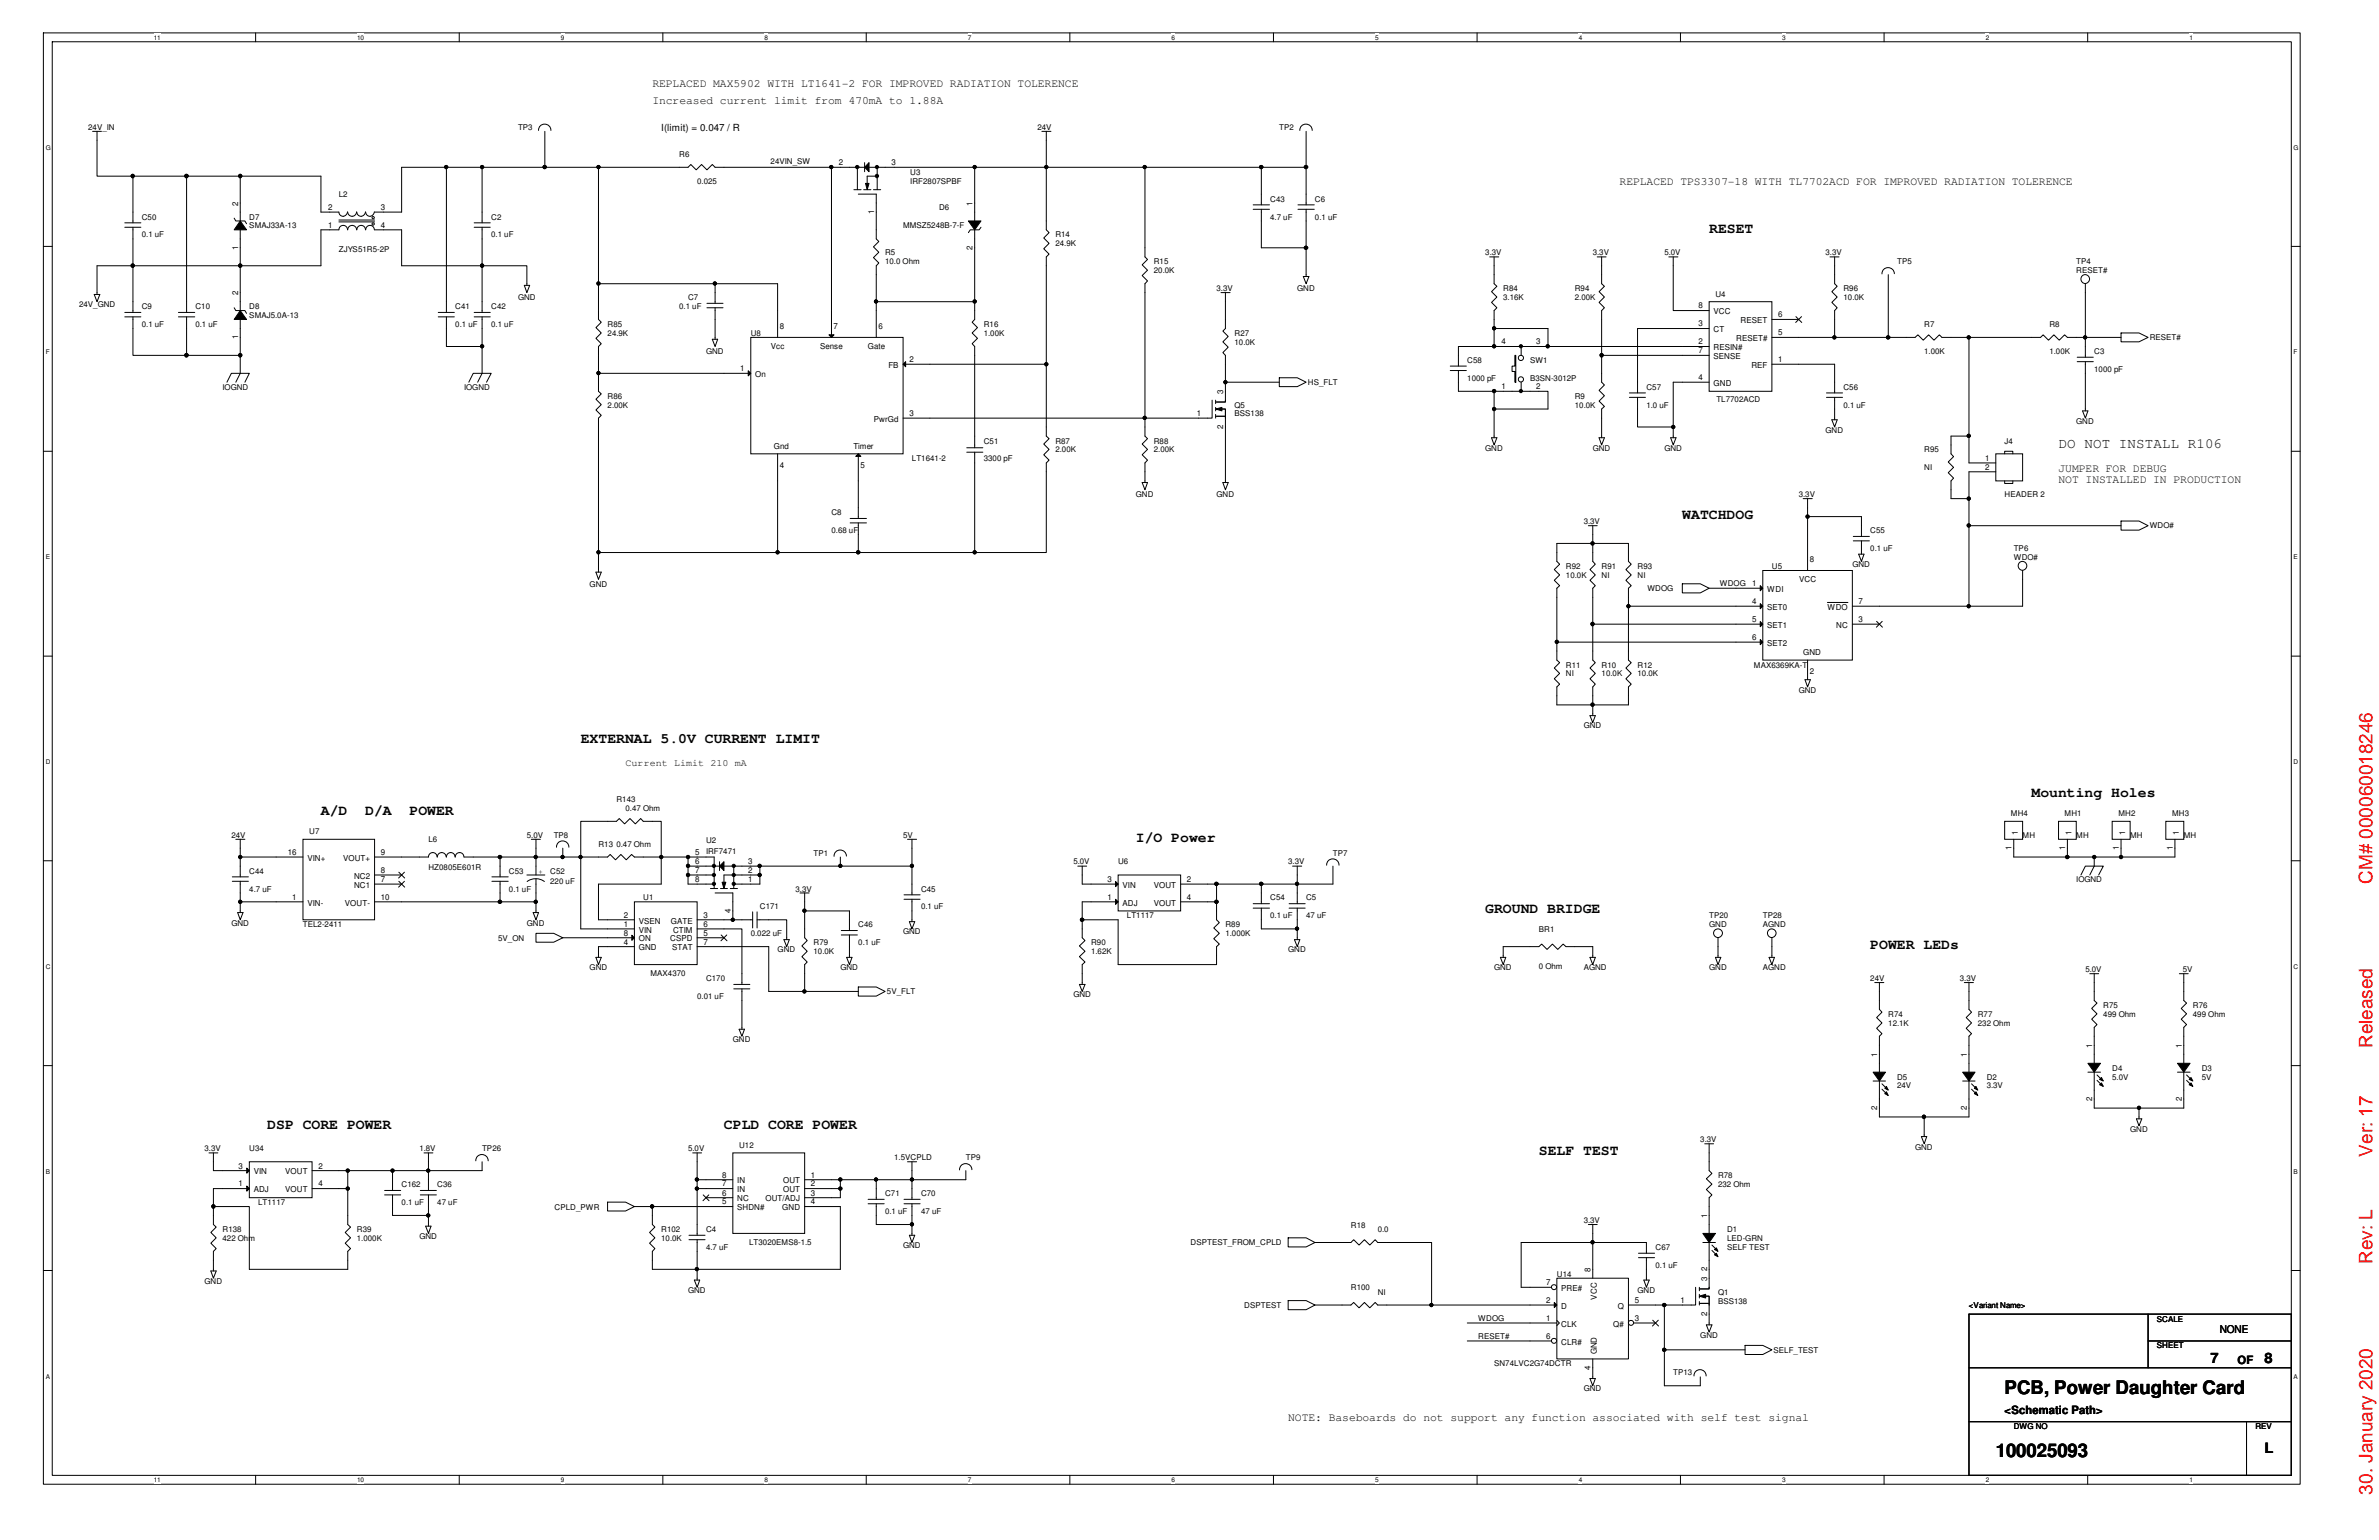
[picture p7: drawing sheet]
<svg xmlns="http://www.w3.org/2000/svg" width="432mm" height="279mm" viewBox="0 0 432 279" stroke-linecap="round" stroke-linejoin="round" font-family="sans-serif">
<defs><g id="words">
<g font-size="3.4" fill="#f00">
<text x="430.6" y="160.3" transform="rotate(-90 430.6 160.3)">CM# 000060018246</text>
<text x="430.6" y="190.2" transform="rotate(-90 430.6 190.2)">Released</text>
<text x="430.6" y="209.8" transform="rotate(-90 430.6 209.8)">Ver: 17</text>
<text x="430.6" y="229.3" transform="rotate(-90 430.6 229.3)">Rev: L</text>
<text x="430.6" y="271.1" transform="rotate(-90 430.6 271.1)">30. January 2020</text>
</g>
<g font-size="3.4">
<text x="363.9" y="253">PCB, Power Daughter Card</text>
<text x="362.2" y="264.3">100025093</text>
</g>
<g font-size="2.6">
<text x="310.2" y="42.2">RESET</text>
<text x="373.6" y="81.2">DO NOT INSTALL R106</text>
<text x="305.4" y="94.2">WATCHDOG</text>
<text x="105.4" y="134.9">EXTERNAL 5.0V CURRENT LIMIT</text>
<text x="58.3" y="147.9">A/D</text>
<text x="66.3" y="147.9">D/A</text>
<text x="74.3" y="147.9">POWER</text>
<text x="368.7" y="144.6">Mounting Holes</text>
<text x="206.2" y="152.7">I/O Power</text>
<text x="269.6" y="165.7">GROUND BRIDGE</text>
<text x="339.5" y="172.3">POWER LEDs</text>
<text x="48.5" y="204.8">DSP CORE POWER</text>
<text x="131.4" y="204.8">CPLD CORE POWER</text>
<text x="279.3" y="209.6">SELF TEST</text>
<text x="401.2" y="247.3">7</text>
<text x="411" y="247.3">8</text>
<text x="411" y="263.6">L</text>
</g>
<g font-size="2.1">
<text x="118.4" y="15.7">REPLACED MAX5902 WITH LT1641-2 FOR IMPROVED RADIATION TOLERENCE</text>
<text x="118.4" y="18.9">Increased current limit from 470mA to 1.88A</text>
<text x="294" y="33.6">REPLACED TPS3307-18 WITH TL7702ACD FOR IMPROVED RADIATION TOLERENCE</text>
<text x="373.6" y="85.6">JUMPER FOR DEBUG</text>
<text x="373.6" y="87.7">NOT INSTALLED IN PRODUCTION</text>
<text x="406.1" y="247.5">OF</text>
<text x="233.8" y="257.9">NOTE: Baseboards do not support any function associated with self test signal</text>
<text x="363.9" y="256.6">&lt;Schematic Path&gt;</text>
</g>
<text font-size="1.9" x="402.9" y="241.8">NONE</text>
<g font-size="1.8">
<text x="120" y="23.8">I(limit) = 0.047 / R</text>
<text x="113.5" y="139">Current Limit 210 mA</text>
</g>
<g font-size="1.5">
<text x="152.2" y="30">2</text>
<text x="161.8" y="30">3</text>
<text x="43.2" y="37.3" transform="rotate(-90 43.2 37.3)">2</text>
<text x="59.6" y="41.3">1</text>
<text x="59.6" y="38.1">2</text>
<text x="69.1" y="41.3">4</text>
<text x="69.1" y="38.1">3</text>
<text x="158.7" y="38.8" transform="rotate(-90 158.7 38.8)">1</text>
<text x="176.5" y="37.3" transform="rotate(-90 176.5 37.3)">1</text>
<text x="43.2" y="45.3" transform="rotate(-90 43.2 45.3)">1</text>
<text x="176.5" y="45.3" transform="rotate(-90 176.5 45.3)">2</text>
<text x="43.2" y="53.6" transform="rotate(-90 43.2 53.6)">2</text>
<text x="141.5" y="59.7">8</text>
<text x="151.3" y="59.7">7</text>
<text x="159.4" y="59.7">6</text>
<text x="308.3" y="59.2">3</text>
<text x="308.3" y="56">8</text>
<text x="311" y="57">VCC</text>
<text x="315.9" y="58.6">RESET</text>
<text x="322.7" y="57.6">6</text>
<text x="43.2" y="61.6" transform="rotate(-90 43.2 61.6)">1</text>
<text x="139.9" y="63.4">Vcc</text>
<text x="148.9" y="63.4">Sense</text>
<text x="157.5" y="63.4">Gate</text>
<text x="165.1" y="65.7">2</text>
<text x="272.5" y="62.5">4</text>
<text x="278.8" y="62.5">3</text>
<text x="308.3" y="62.5">2</text>
<text x="308.3" y="64.1">7</text>
<text x="311" y="63.5">RESIN#</text>
<text x="311" y="60.3">CT</text>
<text x="311" y="65.2">SENSE</text>
<text x="315.1" y="61.9">RESET#</text>
<text x="322.7" y="65.7">1</text>
<text x="322.7" y="60.8">5</text>
<text x="134.3" y="67.4">1</text>
<text x="137.1" y="68.4">On</text>
<text x="161.2" y="66.8">FB</text>
<text x="222" y="71.5" transform="rotate(-90 222 71.5)">3</text>
<text x="272.5" y="70.6">1</text>
<text x="278.8" y="70.6">2</text>
<text x="308.3" y="69">4</text>
<text x="311" y="70">GND</text>
<text x="317.9" y="66.8">REF</text>
<text x="158.6" y="76.5">PwrGd</text>
<text x="165.1" y="75.5">3</text>
<text x="217.3" y="75.5">1</text>
<text x="222" y="77.8" transform="rotate(-90 222 77.8)">2</text>
<text x="140.5" y="81.5">Gnd</text>
<text x="154.9" y="81.5">Timer</text>
<text x="360.3" y="83.6">1</text>
<text x="141.5" y="84.8">4</text>
<text x="156.2" y="84.8">5</text>
<text x="360.3" y="85.2">2</text>
<text x="318" y="106.3">1</text>
<text x="320.8" y="107.4">WDI</text>
<text x="326.6" y="105.7">VCC</text>
<text x="328.5" y="102">8</text>
<text x="318" y="109.6">4</text>
<text x="318" y="112.9">5</text>
<text x="320.8" y="110.7">SET0</text>
<text x="320.8" y="113.9">SET1</text>
<text x="331.7" y="110.7">WDO</text>
<text x="333.3" y="113.9">NC</text>
<text x="337.4" y="109.6">7</text>
<text x="337.4" y="112.9">3</text>
<text x="318" y="116.1">6</text>
<text x="320.8" y="117.2">SET2</text>
<text x="327.3" y="118.9">GND</text>
<text x="328.5" y="122.3">2</text>
<text x="52.2" y="155.1">16</text>
<text x="69.1" y="155.1">9</text>
<text x="126.2" y="155.1">5</text>
<text x="365.1" y="154.2" transform="rotate(-90 365.1 154.2)">1</text>
<text x="366.2" y="151.5" transform="rotate(-90 366.2 151.5)">1</text>
<text x="374.9" y="154.2" transform="rotate(-90 374.9 154.2)">1</text>
<text x="376" y="151.5" transform="rotate(-90 376 151.5)">1</text>
<text x="384.6" y="154.2" transform="rotate(-90 384.6 154.2)">1</text>
<text x="385.7" y="151.5" transform="rotate(-90 385.7 151.5)">1</text>
<text x="394.4" y="154.2" transform="rotate(-90 394.4 154.2)">1</text>
<text x="395.5" y="151.5" transform="rotate(-90 395.5 151.5)">1</text>
<text x="55.8" y="156.2">VIN+</text>
<text x="62.3" y="156.2">VOUT+</text>
<text x="64.3" y="161.1">NC1</text>
<text x="64.3" y="159.4">NC2</text>
<text x="69.1" y="160">7</text>
<text x="69.1" y="158.4">8</text>
<text x="126.2" y="158.4">7</text>
<text x="126.2" y="156.8">6</text>
<text x="126.2" y="160">8</text>
<text x="135.8" y="158.4">2</text>
<text x="135.8" y="156.8">3</text>
<text x="135.8" y="160">1</text>
<text x="201" y="160">3</text>
<text x="203.8" y="161.1">VIN</text>
<text x="209.4" y="161.1">VOUT</text>
<text x="215.4" y="160">2</text>
<text x="53" y="163.2">1</text>
<text x="55.8" y="164.3">VIN-</text>
<text x="62.6" y="164.3">VOUT-</text>
<text x="69.1" y="163.2">10</text>
<text x="113.2" y="166.5">2</text>
<text x="116" y="167.6">VSEN</text>
<text x="121.8" y="167.6">GATE</text>
<text x="127.7" y="166.5">3</text>
<text x="132.6" y="165.6" transform="rotate(-90 132.6 165.6)">4</text>
<text x="201" y="163.2">1</text>
<text x="203.8" y="164.3">ADJ</text>
<text x="209.4" y="164.3">VOUT</text>
<text x="215.4" y="163.2">4</text>
<text x="113.2" y="168.1">1</text>
<text x="113.2" y="171.4">4</text>
<text x="113.2" y="169.8">8</text>
<text x="116" y="169.2">VIN</text>
<text x="116" y="172.4">GND</text>
<text x="116" y="170.8">ON</text>
<text x="121.7" y="170.8">CSPD</text>
<text x="122" y="172.4">STAT</text>
<text x="122.2" y="169.2">CTIM</text>
<text x="127.7" y="169.8">5</text>
<text x="127.7" y="171.4">7</text>
<text x="127.7" y="168.1">6</text>
<text x="340.7" y="191.8" transform="rotate(-90 340.7 191.8)">1</text>
<text x="357" y="191.8" transform="rotate(-90 357 191.8)">1</text>
<text x="379.7" y="190.1" transform="rotate(-90 379.7 190.1)">1</text>
<text x="396" y="190.1" transform="rotate(-90 396 190.1)">1</text>
<text x="340.7" y="201.3" transform="rotate(-90 340.7 201.3)">2</text>
<text x="357" y="201.3" transform="rotate(-90 357 201.3)">2</text>
<text x="379.7" y="199.7" transform="rotate(-90 379.7 199.7)">2</text>
<text x="396" y="199.7" transform="rotate(-90 396 199.7)">2</text>
<text x="43.3" y="215.3">1</text>
<text x="43.3" y="212">3</text>
<text x="46.1" y="213.1">VIN</text>
<text x="51.8" y="213.1">VOUT</text>
<text x="57.8" y="212">2</text>
<text x="57.8" y="215.3">4</text>
<text x="131.1" y="213.7">8</text>
<text x="131.1" y="215.3">7</text>
<text x="133.8" y="214.7">IN</text>
<text x="142.2" y="214.7">OUT</text>
<text x="147.2" y="213.7">1</text>
<text x="147.2" y="215.3">2</text>
<text x="46.1" y="216.3">ADJ</text>
<text x="51.8" y="216.3">VOUT</text>
<text x="131.1" y="216.9">6</text>
<text x="131.1" y="218.5">5</text>
<text x="133.8" y="216.3">IN</text>
<text x="133.8" y="218">NC</text>
<text x="133.8" y="219.6">SHDN#</text>
<text x="138.9" y="218">OUT/ADJ</text>
<text x="142" y="219.6">GND</text>
<text x="142.2" y="216.3">OUT</text>
<text x="147.2" y="216.9">3</text>
<text x="147.2" y="218.5">4</text>
<text x="309.8" y="221" transform="rotate(-90 309.8 221)">1</text>
<text x="280.6" y="233.2">7</text>
<text x="288.7" y="230.8" transform="rotate(-90 288.7 230.8)">8</text>
<text x="309.8" y="232.4" transform="rotate(-90 309.8 232.4)">3</text>
<text x="309.8" y="230.6" transform="rotate(-90 309.8 230.6)">2</text>
<text x="280.6" y="236.4">2</text>
<text x="280.6" y="239.6">1</text>
<text x="283.4" y="237.4">D</text>
<text x="283.4" y="234.2">PRE#</text>
<text x="289.8" y="235.8" transform="rotate(-90 289.8 235.8)">VCC</text>
<text x="293.6" y="237.4">Q</text>
<text x="296.7" y="236.4">5</text>
<text x="296.7" y="239.6">3</text>
<text x="305" y="236.4">1</text>
<text x="309.8" y="238.7" transform="rotate(-90 309.8 238.7)">2</text>
<text x="280.6" y="242.9">6</text>
<text x="283.4" y="240.7">CLK</text>
<text x="283.4" y="244">CLR#</text>
<text x="289.8" y="245.7" transform="rotate(-90 289.8 245.7)">GND</text>
<text x="292.8" y="240.7">Q#</text>
<text x="288.7" y="248.5" transform="rotate(-90 288.7 248.5)">4</text>
</g>
<g font-size="1.4">
<text x="16" y="23.6">24V_IN</text>
<text x="94" y="23.6">TP3</text>
<text x="188.3" y="23.6">24V</text>
<text x="232.2" y="23.6">TP2</text>
<text x="123.3" y="28.4">R6</text>
<text x="139.9" y="29.8">24VIN_SW</text>
<text x="61.5" y="35.8">L2</text>
<text x="126.5" y="33.3">0.025</text>
<text x="165.2" y="31.7">U3</text>
<text x="165.2" y="33.3">IRF2807SPBF</text>
<text x="25.7" y="39.8">C50</text>
<text x="45.3" y="39.8">D7</text>
<text x="45.3" y="41.4">SMAJ33A-13</text>
<text x="89.2" y="39.8">C2</text>
<text x="163.9" y="41.4">MMSZ5248B-7-F</text>
<text x="170.4" y="38.2">D6</text>
<text x="230.5" y="36.6">C43</text>
<text x="230.5" y="39.8">4.7 uF</text>
<text x="238.7" y="36.6">C6</text>
<text x="238.7" y="39.8">0.1 uF</text>
<text x="25.7" y="43.1">0.1 uF</text>
<text x="61.5" y="45.7">ZJYS51R5-2P</text>
<text x="89.2" y="43.1">0.1 uF</text>
<text x="160.7" y="46.3">R5</text>
<text x="160.7" y="48">10.0 Ohm</text>
<text x="191.6" y="43.1">R14</text>
<text x="191.6" y="44.7">24.9K</text>
<text x="209.4" y="48">R15</text>
<text x="269.6" y="46.3">3.3V</text>
<text x="289.1" y="46.3">3.3V</text>
<text x="302.1" y="46.3">5.0V</text>
<text x="331.3" y="46.3">3.3V</text>
<text x="344.3" y="48">TP5</text>
<text x="376.9" y="48">TP4</text>
<text x="209.4" y="49.6">20.0K</text>
<text x="220.8" y="52.8">3.3V</text>
<text x="235.5" y="52.8">GND</text>
<text x="272.8" y="52.8">R84</text>
<text x="285.8" y="52.8">R94</text>
<text x="311.4" y="53.8">U4</text>
<text x="334.6" y="52.8">R96</text>
<text x="376.9" y="49.6">RESET#</text>
<text x="14.4" y="55.8">24V_GND</text>
<text x="25.7" y="56.1">C9</text>
<text x="25.7" y="59.3">0.1 uF</text>
<text x="35.5" y="56.1">C10</text>
<text x="35.5" y="59.3">0.1 uF</text>
<text x="45.3" y="56.1">D8</text>
<text x="45.3" y="57.7">SMAJ5.0A-13</text>
<text x="82.6" y="56.1">C41</text>
<text x="82.6" y="59.3">0.1 uF</text>
<text x="89.2" y="56.1">C42</text>
<text x="89.2" y="59.3">0.1 uF</text>
<text x="94" y="54.4">GND</text>
<text x="110.3" y="59.3">R85</text>
<text x="123.3" y="56.1">0.1 uF</text>
<text x="124.9" y="54.4">C7</text>
<text x="178.6" y="59.3">R16</text>
<text x="272.8" y="54.4">3.16K</text>
<text x="285.8" y="54.4">2.00K</text>
<text x="334.6" y="54.4">10.0K</text>
<text x="349.2" y="59.3">R7</text>
<text x="372" y="59.3">R8</text>
<text x="110.3" y="61">24.9K</text>
<text x="128.1" y="64.2">GND</text>
<text x="136.3" y="61">U8</text>
<text x="178.6" y="61">1.00K</text>
<text x="224.1" y="61">R27</text>
<text x="224.1" y="62.6">10.0K</text>
<text x="266.3" y="65.8">C58</text>
<text x="277.7" y="65.8">SW1</text>
<text x="349.2" y="64.2">1.00K</text>
<text x="372" y="64.2">1.00K</text>
<text x="380.1" y="64.2">C3</text>
<text x="390.2" y="61.8">RESET#</text>
<text x="40.4" y="70.7">IOGND</text>
<text x="84.2" y="70.7">IOGND</text>
<text x="237.4" y="69.9">HS_FLT</text>
<text x="266.3" y="69.1">1000 pF</text>
<text x="277.7" y="69.1">B3SN-3012P</text>
<text x="298.8" y="70.7">C57</text>
<text x="334.6" y="70.7">C56</text>
<text x="380.1" y="67.4">1000 pF</text>
<text x="110.3" y="72.3">R86</text>
<text x="110.3" y="74">2.00K</text>
<text x="224.1" y="74">Q5</text>
<text x="224.1" y="75.6">BSS138</text>
<text x="285.8" y="72.3">R9</text>
<text x="285.8" y="74">10.0K</text>
<text x="298.8" y="74">1.0 uF</text>
<text x="311.5" y="73">TL7702ACD</text>
<text x="334.6" y="74">0.1 uF</text>
<text x="376.9" y="76.9">GND</text>
<text x="165.5" y="83.7">LT1641-2</text>
<text x="178.6" y="80.5">C51</text>
<text x="178.6" y="83.7">3300 pF</text>
<text x="191.6" y="80.5">R87</text>
<text x="191.6" y="82.1">2.00K</text>
<text x="209.4" y="80.5">R88</text>
<text x="209.4" y="82.1">2.00K</text>
<text x="269.6" y="81.7">GND</text>
<text x="289.1" y="81.7">GND</text>
<text x="302.1" y="81.7">GND</text>
<text x="331.3" y="78.5">GND</text>
<text x="349.2" y="82.1">R95</text>
<text x="363.9" y="80.5">J4</text>
<text x="349.2" y="85.3">NI</text>
<text x="150.9" y="93.5">C8</text>
<text x="206.2" y="90.2">GND</text>
<text x="220.8" y="90.2">GND</text>
<text x="287.4" y="95.1">3.3V</text>
<text x="326.5" y="90.2">3.3V</text>
<text x="363.9" y="90.2">HEADER 2</text>
<text x="390.2" y="95.9">WDO#</text>
<text x="150.9" y="96.7">0.68 uF</text>
<text x="339.5" y="96.7">C55</text>
<text x="339.5" y="99.9">0.1 uF</text>
<text x="365.5" y="99.9">TP6</text>
<text x="365.5" y="101.6">WDO#</text>
<text x="107" y="106.5">GND</text>
<text x="284.2" y="103.2">R92</text>
<text x="284.2" y="104.9">10.0K</text>
<text x="290.7" y="103.2">R91</text>
<text x="290.7" y="104.9">NI</text>
<text x="297.2" y="103.2">R93</text>
<text x="297.2" y="104.9">NI</text>
<text x="299" y="107.3">WDOG</text>
<text x="312.2" y="106.4">WDOG</text>
<text x="321.6" y="103.2">U5</text>
<text x="336.2" y="102.9">GND</text>
<text x="284.2" y="121.1">R11</text>
<text x="284.2" y="122.7">NI</text>
<text x="290.7" y="121.1">R10</text>
<text x="290.7" y="122.7">10.0K</text>
<text x="297.2" y="121.1">R12</text>
<text x="297.2" y="122.7">10.0K</text>
<text x="318.3" y="121.1">MAX6369KA-T</text>
<text x="326.5" y="125.6">GND</text>
<text x="287.4" y="132.2">GND</text>
<text x="111.9" y="145.5">R143</text>
<text x="113.5" y="147.1">0.47 Ohm</text>
<text x="365" y="148.1">MH4</text>
<text x="374.7" y="148.1">MH1</text>
<text x="384.5" y="148.1">MH2</text>
<text x="394.3" y="148.1">MH3</text>
<text x="42" y="152">24V</text>
<text x="56.1" y="151.3">U7</text>
<text x="77.8" y="152.8">L6</text>
<text x="95.6" y="152">5.0V</text>
<text x="100.5" y="152">TP8</text>
<text x="108.6" y="153.6">R13 0.47 Ohm</text>
<text x="128.1" y="153">U2</text>
<text x="128.1" y="154.9">IRF7471</text>
<text x="147.7" y="155.2">TP1</text>
<text x="163.9" y="152">5V</text>
<text x="241.9" y="155.2">TP7</text>
<text x="367.1" y="152">MH</text>
<text x="376.9" y="152">MH</text>
<text x="386.6" y="152">MH</text>
<text x="396.4" y="152">MH</text>
<text x="45.3" y="158.5">C44</text>
<text x="45.3" y="161.8">4.7 uF</text>
<text x="77.8" y="157.8">HZ0805E601R</text>
<text x="92.4" y="158.5">C53</text>
<text x="92.4" y="161.8">0.1 uF</text>
<text x="97.7" y="158.5">+</text>
<text x="99.9" y="158.5">C52</text>
<text x="99.9" y="160.4">220 uF</text>
<text x="144.4" y="161.8">3.3V</text>
<text x="167.2" y="161.8">C45</text>
<text x="194.8" y="156.8">5.0V</text>
<text x="202.9" y="156.8">U6</text>
<text x="233.8" y="156.8">3.3V</text>
<text x="376.9" y="160.1">IOGND</text>
<text x="42" y="167.9">GND</text>
<text x="95.6" y="167.9">GND</text>
<text x="116.8" y="163.4">U1</text>
<text x="137.9" y="165">C171</text>
<text x="167.2" y="165">0.1 uF</text>
<text x="204.6" y="166.6">LT1117</text>
<text x="230.5" y="163.4">C54</text>
<text x="230.5" y="166.6">0.1 uF</text>
<text x="237.1" y="163.4">C5</text>
<text x="237.1" y="166.6">47 uF</text>
<text x="310.2" y="166.6">TP20</text>
<text x="320" y="166.6">TP28</text>
<text x="55" y="168.2">TEL2-2411</text>
<text x="90.4" y="170.7">5V_ON</text>
<text x="136.3" y="169.9">0.022 uF</text>
<text x="141.1" y="172.8">GND</text>
<text x="147.7" y="171.5">R79</text>
<text x="147.7" y="173.1">10.0K</text>
<text x="155.8" y="168.2">C46</text>
<text x="155.8" y="171.5">0.1 uF</text>
<text x="163.9" y="169.5">GND</text>
<text x="198" y="171.5">R90</text>
<text x="198" y="173.1">1.62K</text>
<text x="222.4" y="168.2">R89</text>
<text x="222.4" y="169.9">1.000K</text>
<text x="233.8" y="172.8">GND</text>
<text x="279.3" y="169">BR1</text>
<text x="310.2" y="168.2">GND</text>
<text x="320" y="168.2">AGND</text>
<text x="107" y="176.1">GND</text>
<text x="118.1" y="177">MAX4370</text>
<text x="128.1" y="178">C170</text>
<text x="152.5" y="176.1">GND</text>
<text x="271.2" y="176.1">GND</text>
<text x="279.3" y="175.7">0 Ohm</text>
<text x="287.4" y="176.1">AGND</text>
<text x="310.2" y="176.1">GND</text>
<text x="320" y="176.1">AGND</text>
<text x="339.5" y="178">24V</text>
<text x="355.7" y="178">3.3V</text>
<text x="378.5" y="176.4">5.0V</text>
<text x="396.2" y="176.4">5V</text>
<text x="126.5" y="181.2">0.01 uF</text>
<text x="161" y="180.4">5V_FLT</text>
<text x="194.8" y="180.9">GND</text>
<text x="342.7" y="184.5">R74</text>
<text x="359" y="184.5">R77</text>
<text x="381.8" y="182.9">R75</text>
<text x="381.8" y="184.5">499 Ohm</text>
<text x="398" y="182.9">R76</text>
<text x="398" y="184.5">499 Ohm</text>
<text x="133" y="189.1">GND</text>
<text x="342.7" y="186.1">12.1K</text>
<text x="359" y="186.1">232 Ohm</text>
<text x="344.3" y="195.9">D5</text>
<text x="344.3" y="197.5">24V</text>
<text x="360.6" y="195.9">D2</text>
<text x="360.6" y="197.5">3.3V</text>
<text x="383.4" y="194.3">D4</text>
<text x="383.4" y="195.9">5.0V</text>
<text x="399.6" y="194.3">D3</text>
<text x="399.6" y="195.9">5V</text>
<text x="37.1" y="208.9">3.3V</text>
<text x="45.3" y="208.9">U34</text>
<text x="76.1" y="208.9">1.8V</text>
<text x="87.5" y="208.9">TP26</text>
<text x="124.9" y="208.9">5.0V</text>
<text x="134.2" y="208.2">U12</text>
<text x="308.6" y="207.3">3.3V</text>
<text x="347.6" y="208.6">GND</text>
<text x="386.6" y="205.3">GND</text>
<text x="72.9" y="215.4">C162</text>
<text x="79.4" y="215.4">C36</text>
<text x="162.3" y="210.5">1.5VCPLD</text>
<text x="175.3" y="210.5">TP9</text>
<text x="311.8" y="213.7">R78</text>
<text x="311.8" y="215.4">232 Ohm</text>
<text x="46.9" y="218.7">LT1117</text>
<text x="72.9" y="218.7">0.1 uF</text>
<text x="79.4" y="218.7">47 uF</text>
<text x="100.7" y="219.5">CPLD_PWR</text>
<text x="160.7" y="217">C71</text>
<text x="160.7" y="220.3">0.1 uF</text>
<text x="167.2" y="217">C70</text>
<text x="167.2" y="220.3">47 uF</text>
<text x="287.4" y="221.9">3.3V</text>
<text x="40.4" y="223.5">R138</text>
<text x="40.4" y="225.1">422 Ohm</text>
<text x="64.8" y="223.5">R39</text>
<text x="64.8" y="225.1">1.000K</text>
<text x="76.1" y="224.8">GND</text>
<text x="120" y="223.5">R102</text>
<text x="120" y="225.1">10.0K</text>
<text x="128.1" y="223.5">C4</text>
<text x="128.1" y="226.8">4.7 uF</text>
<text x="136" y="225.8">LT3020EMS8-1.5</text>
<text x="163.9" y="226.4">GND</text>
<text x="216.1" y="225.9">DSPTEST_FROM_CPLD</text>
<text x="245.2" y="222.7">R18</text>
<text x="250.1" y="223.5">0.0</text>
<text x="300.5" y="226.8">C67</text>
<text x="313.5" y="223.5">D1</text>
<text x="313.5" y="226.8">SELF TEST</text>
<text x="313.5" y="225.1">LED-GRN</text>
<text x="37.1" y="233">GND</text>
<text x="282.6" y="231.6">U14</text>
<text x="300.5" y="230">0.1 uF</text>
<text x="124.9" y="234.6">GND</text>
<text x="225.8" y="237.3">DSPTEST</text>
<text x="245.2" y="234.1">R100</text>
<text x="250.1" y="234.9">NI</text>
<text x="268.3" y="239.7">WDOG</text>
<text x="297.2" y="234.6">GND</text>
<text x="311.8" y="234.9">Q1</text>
<text x="311.8" y="236.5">BSS138</text>
<text x="357.4" y="237.3">&lt;Variant Name&gt;</text>
<text x="391.5" y="239.8">SCALE</text>
<text x="268.3" y="243">RESET#</text>
<text x="308.6" y="242.7">GND</text>
<text x="321.9" y="245.4">SELF_TEST</text>
<text x="391.5" y="244.6">SHEET</text>
<text x="271.2" y="247.9">SN74LVC2G74DCTR</text>
<text x="303.7" y="249.5">TP13</text>
<text x="287.4" y="252.4">GND</text>
<text x="365.5" y="259.3">DWG NO</text>
<text x="409.4" y="259.3">REV</text>
</g>
<g font-size="1.2">
<text x="27.9" y="7.2">11</text>
<text x="64.9" y="7.2">10</text>
<text x="101.8" y="7.2">9</text>
<text x="138.8" y="7.2">8</text>
<text x="175.7" y="7.2">7</text>
<text x="212.6" y="7.2">6</text>
<text x="249.6" y="7.2">5</text>
<text x="286.6" y="7.2">4</text>
<text x="323.5" y="7.2">3</text>
<text x="360.4" y="7.2">2</text>
<text x="397.4" y="7.2">1</text>
<text x="8.3" y="27.2">G</text>
<text x="416.3" y="27.2">G</text>
<text x="8.3" y="64.3">F</text>
<text x="416.3" y="64.3">F</text>
<text x="8.3" y="101.5">E</text>
<text x="416.3" y="101.5">E</text>
<text x="8.3" y="138.6">D</text>
<text x="416.3" y="138.6">D</text>
<text x="8.3" y="175.8">C</text>
<text x="416.3" y="175.8">C</text>
<text x="8.3" y="212.9">B</text>
<text x="416.3" y="212.9">B</text>
<text x="8.3" y="250.1">A</text>
<text x="416.3" y="250.1">A</text>
<text x="27.9" y="268.9">11</text>
<text x="64.9" y="268.9">10</text>
<text x="101.8" y="268.9">9</text>
<text x="138.8" y="268.9">8</text>
<text x="175.7" y="268.9">7</text>
<text x="212.6" y="268.9">6</text>
<text x="249.6" y="268.9">5</text>
<text x="286.6" y="268.9">4</text>
<text x="323.5" y="268.9">3</text>
<text x="360.4" y="268.9">2</text>
<text x="397.4" y="268.9">1</text>
</g>
</g></defs>
<path d="M7.9 6h409.6v263.3h-409.6zM9.5 7.6h406.4v260.1h-406.4z" fill="none" stroke="#000" stroke-width=".18"/>
<g fill="#fff">
<path d="M27.9 6.1h1.2v1.4h-1.2z"/>
<path d="M27.9 267.8h1.2v1.4h-1.2z"/>
</g>
<path d="M46.4 6v1.6M46.4 267.7v1.6" fill="none" stroke="#000" stroke-width=".18"/>
<g fill="#fff">
<path d="M64.9 6.1h1.1v1.4h-1.1z"/>
<path d="M64.9 267.8h1.1v1.4h-1.1z"/>
</g>
<path d="M83.4 6v1.6M83.4 267.7v1.6" fill="none" stroke="#000" stroke-width=".18"/>
<g fill="#fff">
<path d="M101.8 6.1h.6v1.4h-.6z"/>
<path d="M101.8 267.8h.6v1.4h-.6z"/>
</g>
<path d="M120.3 6v1.6M120.3 267.7v1.6" fill="none" stroke="#000" stroke-width=".18"/>
<g fill="#fff">
<path d="M138.8 6.1h.6v1.4h-.6z"/>
<path d="M138.8 267.8h.6v1.4h-.6z"/>
</g>
<path d="M157.2 6v1.6M157.2 267.7v1.6" fill="none" stroke="#000" stroke-width=".18"/>
<g fill="#fff">
<path d="M175.7 6.1h.6v1.4h-.6z"/>
<path d="M175.7 267.8h.6v1.4h-.6z"/>
</g>
<path d="M194.2 6v1.6M194.2 267.7v1.6" fill="none" stroke="#000" stroke-width=".18"/>
<g fill="#fff">
<path d="M212.6 6.1h.6v1.4h-.6z"/>
<path d="M212.6 267.8h.6v1.4h-.6z"/>
</g>
<path d="M231.1 6v1.6M231.1 267.7v1.6" fill="none" stroke="#000" stroke-width=".18"/>
<g fill="#fff">
<path d="M249.6 6.1h.6v1.4h-.6z"/>
<path d="M249.6 267.8h.6v1.4h-.6z"/>
</g>
<path d="M268.1 6v1.6M268.1 267.7v1.6" fill="none" stroke="#000" stroke-width=".18"/>
<g fill="#fff">
<path d="M286.6 6.1h.5v1.4h-.5z"/>
<path d="M286.6 267.8h.5v1.4h-.5z"/>
</g>
<path d="M305 6v1.6M305 267.7v1.6" fill="none" stroke="#000" stroke-width=".18"/>
<g fill="#fff">
<path d="M323.5 6.1h.6v1.4h-.6z"/>
<path d="M323.5 267.8h.6v1.4h-.6z"/>
</g>
<path d="M342 6v1.6M342 267.7v1.6" fill="none" stroke="#000" stroke-width=".18"/>
<g fill="#fff">
<path d="M360.4 6.1h.6v1.4h-.6z"/>
<path d="M360.4 267.8h.6v1.4h-.6z"/>
</g>
<path d="M378.9 6v1.6M378.9 267.7v1.6" fill="none" stroke="#000" stroke-width=".18"/>
<g fill="#fff">
<path d="M397.4 6.1h.6v1.4h-.6z"/>
<path d="M397.4 267.8h.6v1.4h-.6z"/>
<path d="M8.3 26.1h.8v1.3h-.8z"/>
<path d="M416.3 26.1h.9v1.3h-.9z"/>
<path d="M8.3 63.2h.7v1.4h-.7z"/>
<path d="M416.3 63.2h.7v1.4h-.7z"/>
</g>
<path d="M7.9 44.7h1.6M415.9 44.7h1.6" fill="none" stroke="#000" stroke-width=".18"/>
<g fill="#fff">
<path d="M8.3 100.4h.7v1.3h-.7z"/>
<path d="M416.3 100.4h.7v1.3h-.7z"/>
</g>
<path d="M7.9 81.9h1.6M415.9 81.9h1.6" fill="none" stroke="#000" stroke-width=".18"/>
<g fill="#fff">
<path d="M8.3 137.6h.8v1.3h-.8z"/>
<path d="M416.3 137.6h.8v1.3h-.8z"/>
</g>
<path d="M7.9 119h1.6M415.9 119h1.6" fill="none" stroke="#000" stroke-width=".18"/>
<g fill="#fff">
<path d="M8.3 174.7h.8v1.3h-.8z"/>
<path d="M416.3 174.7h.8v1.3h-.8z"/>
</g>
<path d="M7.9 156.2h1.6M415.9 156.2h1.6" fill="none" stroke="#000" stroke-width=".18"/>
<g fill="#fff">
<path d="M8.3 211.9h.7v1.3h-.7z"/>
<path d="M416.3 211.9h.7v1.3h-.7z"/>
</g>
<path d="M7.9 193.3h1.6M415.9 193.3h1.6" fill="none" stroke="#000" stroke-width=".18"/>
<g fill="#fff">
<path d="M8.3 249h.7v1.4h-.7z"/>
<path d="M416.3 249h.7v1.4h-.7z"/>
</g>
<g fill="none" stroke="#000" stroke-width=".18">
<path d="M16.8 23.8h1.6M17.6 23.8v1.6M87.5 38.5v1.9M189.1 23.8h1.7M189.9 23.8v1.6M17.1 53.4h1l-.5 1.3zM17.6 53.1v.3M79.5 57.5h3M79.5 56.7h3M81 54.7v2M81 57.5v2.1M86.1 41.2h2.9"/>
<path d="M86.1 40.4h2.9M86.1 57.5h2.9M86.1 56.7h2.9M87.5 41.2v2.1M87.5 54.7v2M87.5 57.5v2.1M95.2 51.8h.9l-.5 1.3zM95.6 51.5v.3M128.3 55.8h2.9M128.3 55h2.9M129.8 53.1v1.9M129.8 55.8v2.2"/>
<path d="M141.1 56.3v4.9M150.9 56.3v4.9M159 56.3v4.9M176.9 56.3v1.7l-.5 .5 1 .9-1 1 1 1-1 1 .5 .5v1.6M207.8 45v1.6l.5 .5-1 .9 1 1-1 1 1 1-.5 .5v1.6M221.6 53.1h1.7M222.4 53.1v1.6M236.6 50.2h1l-.5 1.3zM237.1 49.8v.4M270.4 46.6h1.6M271.2 46.6v1.6M271.2 49.8v1.7l.5 .4-1 1 1 1-1 1 1 .9-.5 .5v1.7"/>
<path d="M289.9 46.6h1.6M290.7 46.6v1.6M290.7 49.8v1.7l.5 .4-1 1 1 1-1 1 1 .9-.5 .5v1.7M302.9 46.6h1.6M303.7 46.6v1.6M332.1 46.6h1.7M333 46.6v1.6M333 49.8v1.7l.5 .4-1 1 1 1-1 1 1 .9-.5 .5v1.7M41.2 69.3l.8-1.6h3.3l-.9 1.6M43.6 67.7l-.8 1.6M85.1 69.3l.8-1.6h3.3l-.9 1.6M87.5 67.7l-.8 1.6"/>
<path d="M129.3 61.6h1l-.5 1.3zM129.8 61.2v.4M131.4 67.7h4.9M135.8 67.3l.5 .4-.5 .5zM136.3 61.2h27.6v21.1h-27.6zM150.5 60.7h.9l-.5 .5zM163.9 66.1l.5-.5v.9zM163.9 66.1h4.9M163.9 75.9h4.9M176.9 79.1v2.1M232.2 68.5h3.3l1.6 .8-1.6 .8h-3.3zM263.2 67.2h2.9"/>
<path d="M263.2 66.4h2.9M264.7 64.5v1.9M264.7 67.2v2.1M270.7 79.4h1l-.5 1.3zM271.2 79.1v.3M290.2 79.4h1l-.5 1.3zM290.7 79.1v.3M290.7 67.7v1.6l.5 .5-1 1 1 1-1 1 1 .9-.5 .5v1.7M303.2 79.4h1l-.5 1.3zM303.7 79.1v.3M332.5 76.2h1l-.5 1.3zM333 75.9v.3"/>
<path d="M346 61.2h1.6l.5-.5 1 1 1-1 .9 1 1-1 .5 .5h1.6M368.7 61.2h1.7l.4-.5 1 1 1-1 1 1 .9-1 .5 .5h1.7M377 65.6h2.9M377 64.8h2.9M378 74.5h1l-.5 1.4zM378.5 74.2v.3M378.5 62.9v1.9M378.5 65.6v2.1M385 60.4h3.2l1.7 .8-1.7 .8h-3.2zM141.1 82.3v4.9M155.3 82.8l.5-.5 .5 .5zM155.8 82.3v4.9"/>
<path d="M175.5 81.2h2.9M175.5 82h2.9M176.9 82v2M207.3 87.5h1l-.5 1.4zM207.8 87.2v.3M222 87.5h.9l-.5 1.4zM222.4 87.2v.3M288.3 95.4h1.6M289.1 95.4v1.6M327.3 90.5h1.6M328.1 90.5v1.6M357.4 84h4.8"/>
<path d="M357.4 85.6h4.8M362.2 82.3h4.9v4.9h-4.9zM363.9 82.3v-.4h1.4v.4M363.9 87.2v.5h1.4v-.5M385 94.5h3.2l1.7 .9-1.7 .8h-3.2zM108.2 103.8h.9l-.5 1.3zM108.6 103.5v.3M305.4 105.9h3.2l1.6 .8-1.6 .9h-3.2zM337.4 100.5h.9l-.4 1.4zM337.9 100.2v.3M367.1 103.5v1.6M288.6 129.8h1l-.5 1.3z"/>
<path d="M289.1 129.5v.3M327.6 123.3h1l-.5 1.3zM328.1 123v.3M42.2 159.9h2.9M42.2 159.1h2.9M42.8 152.3h1.6M43.6 152.3v1.6M43.6 157.1v2M43.6 159.9v2.1M95.6 158.7h3.3M95.7 159.9a2.67 2.67 0 0 1 3.1 0M96.4 152.3h1.7"/>
<path d="M97.3 152.3v1.6M97.3 159.4v2.6M97.3 155.5v3.2M110.3 149h1.6l.5-.5 1 1 .9-1 1 1 1-1 .5 .5h1.6M164.7 152.3h1.7M165.5 152.3v1.6M195.6 157.1h1.6M196.4 157.1v1.6M202.5 159.9l.4 .5-.4 .5zM202.9 158.7h11.4v6.6h-11.4zM234.6 157.1h1.7M235.5 157.1v1.6"/>
<path d="M240.8 157a1.12 1.12 0 0 1 1.1-1.2 1.12 1.12 0 0 1 1.1 1.2M241.9 157.1h.1M373.6 149h3.3v3.3h-3.3zM375.2 152.3v1.6M377.7 158.7l.8-1.6h3.3l-.9 1.6M380.1 157.1l-.8 1.6M383.4 149h3.2v3.3h-3.2zM385 152.3v1.6M43.1 165.6h1l-.5 1.3zM43.6 165.3v.3M96.8 165.6h.9l-.4 1.3zM97.3 169.3h3.2l1.7 .8-1.7 .8h-3.2z"/>
<path d="M97.3 165.3v.3M108.2 173.7h.9l-.5 1.3zM108.6 173.4v.3M110.3 168.5h4.8M110.3 166.9h4.8M110.3 171.7h4.8M110.3 170.1h4.8M114.7 169.7l.4 .4-.4 .5zM115.1 163.6h11.4v11.4h-11.4zM126.5 166.9h4.9M126.5 171.7h4.9M126.5 168.5h4.9"/>
<path d="M126.5 170.1h4.9M130.9 169.6l1.1 1.1M131.9 169.6l-1 1.1M133.2 179.4h2.9M133.2 178.6h2.9M134.7 176.7v1.9M134.7 179.4v2.1M142.3 170.5h1l-.5 1.2zM142.8 170.1v.4M145.2 162h1.7M146 162v1.6M152.7 169.6h2.9"/>
<path d="M152.7 168.8h2.9M153.7 173.7h.9l-.4 1.3zM154.2 173.4v.3M154.2 166.9v1.9M154.2 169.6v2.1M155.8 179.1h3.2l1.7 .8-1.7 .8h-3.2zM165.1 167.2h.9l-.5 1.3zM165.5 166.9v.3M195.9 178.6h1l-.5 1.3zM196.4 178.3v.3M198 163.6h4.9M198 160.4h4.9"/>
<path d="M202.5 163.2l.4 .4-.4 .5zM214.3 160.4h4.9M214.3 163.6h4.9M234 164.8h2.9M234 164h2.9M234.9 170.5h1l-.4 1.2zM235.5 170.1v.4M235.5 162v2M235.5 164.8v2.1M272.3 173.7h1l-.5 1.3zM272.8 173.4v.3M288.6 173.7h1l-.5 1.3z"/>
<path d="M289.1 173.4v.3M311.4 173.7h.9l-.5 1.3zM311.8 173.4v.3M321.1 173.7h1l-.5 1.3zM321.6 173.4v.3M340.3 178.3h1.6M341.1 178.3v1.6M356.5 178.3h1.7M357.4 178.3v1.6M379.3 176.7h1.6M380.1 176.7v1.6M395.6 176.7h1.6"/>
<path d="M396.4 176.7v1.6M134.2 186.7h.9l-.4 1.3zM134.7 186.4v.3M341.1 181.5v1.6l.5 .5-1 1 1 1-1 1 1 .9-.5 .5v1.7M356.2 194.5h2.3l-1.1 1.6zM356.2 196.1h2.3M357.4 191.3v3.2M357.4 196.1v4.9M357.8 196.6l1 1M357.8 197.6l1 1M358.6 198.1l.4 .7-.6-.4zM358.6 197.1l.4 .7-.6-.4z"/>
<path d="M395.2 192.9h2.3l-1.1 1.6zM395.2 194.5h2.3M396.4 189.7v3.2M396.4 194.5v4.9M396.9 195l.9 1M396.9 196l.9 1M397.7 196.5l.3 .6-.7-.3zM397.7 195.5l.3 .6-.7-.3zM37.9 209.2h1.6M38.7 209.2v1.6M77 209.2h1.6M77.8 209.2v1.6"/>
<path d="M110.3 218.1h3.2l1.6 .8-1.6 .8h-3.2zM125.7 209.2h1.6M126.5 209.2v1.6M127.6 216.8l1.1 1M128.1 214h4.9M128.1 215.6h4.9M128.1 217.3h4.9M128.1 218.9h4.9M128.7 216.8l-1.1 1M133 209.2h13v14.6h-13zM146 214h4.9M146 215.6h4.9"/>
<path d="M146 217.3h4.9M146 218.9h4.9M164.7 210.8h1.7M165.5 210.8v1.6M175.3 212.4h.1M176.4 212.2a1.12 1.12 0 0 0-1.1-1.1 1.12 1.12 0 0 0-1.1 1.2M309.4 207.5h1.6M310.2 207.5v1.7M348.7 206.2h1l-.5 1.3zM349.2 205.9v.3M387.8 203h.9l-.5 1.3zM388.2 202.6v.4"/>
<path d="M7.9 230.5h1.6M38.3 230.6h.9l-.5 1.3zM38.7 230.3v.3M77.3 222.5h.9l-.4 1.3zM77.8 222.2v.3M118.4 220.5v1.7l.5 .4-1 1 1 1-1 1 1 .9-.5 .5v1.6M125.1 224.9h2.9M125.1 224.1h2.9M126 232.2h1l-.5 1.4zM126.5 231.9v.3M126.5 222.2v1.9M126.5 224.9v2.1"/>
<path d="M165.1 224.1h.9l-.5 1.3zM165.5 223.8v.3M233.8 236h3.3l1.6 .8-1.6 .8h-3.3zM233.8 224.6h3.3l1.6 .8-1.6 .8h-3.3zM243.6 236.8h1.6l.5-.5 1 1 .9-1 1 1 1-1 .5 .5h1.6M243.6 225.4h1.6l.5-.5 1 1 .9-1 1 1 1-1 .5 .5h1.6M277.7 236.8h4.9M282.1 236.3l.5 .5-.5 .4zM282.6 231.9h13v14.6h-13zM282.6 239.6l.4 .4-.4 .5M288.3 222.2h1.6M289.1 222.2v1.6"/>
<path d="M298.4 232.2h.9l-.5 1.4zM298.8 231.9v.3M357.4 238.4h58.5v29.3h-58.5zM389.9 238.4v9.8M415.9 230.5h1.6M277.7 240h4.9M288.6 250.1h1l-.5 1.3zM289.1 249.8v.3M309.7 240.4h1l-.5 1.3zM310.2 240v.4M316.7 244.1h3.3l1.6 .8-1.6 .8h-3.3zM357.4 248.2h58.5"/>
<path d="M357.4 257.9h58.5M389.9 243.3h26M407.8 257.9v9.8"/>
<circle cx="367.1" cy="102.6" r=".79"/>
</g>
<g fill="#000">
<path d="M135.8 67.3l.5 .4-.5 .5zM150.5 60.7h.9l-.5 .5zM163.9 66.1l.5-.5v.9zM155.3 82.8l.5-.5 .5 .5zM114.7 169.7l.4 .4-.4 .5zM202.5 163.2l.4 .4-.4 .5zM202.5 159.9l.4 .5-.4 .5zM282.1 236.3l.5 .5-.5 .4z"/>
<path d="M356.2 194.5h2.3l-1.1 1.6z" fill-rule="evenodd"/>
<path d="M358.6 198.1l.4 .7-.6-.4z" fill-rule="evenodd"/>
<path d="M358.6 197.1l.4 .7-.6-.4z" fill-rule="evenodd"/>
<path d="M395.2 192.9h2.3l-1.1 1.6z" fill-rule="evenodd"/>
<path d="M397.7 196.5l.3 .6-.7-.3z" fill-rule="evenodd"/>
<path d="M397.7 195.5l.3 .6-.7-.3z" fill-rule="evenodd"/>
</g>
<circle cx="282.1" cy="233.5" r=".46" fill="#fff"/>
<g fill="none" stroke="#000" stroke-width=".18">
<path d="M277.7 233.6h3.9M289.1 230.3v1.6M295.6 236.8h4.9"/>
<circle cx="282.1" cy="233.5" r=".46"/>
</g>
<circle cx="296" cy="240" r=".46" fill="#fff"/>
<g fill="none" stroke="#000" stroke-width=".18">
<path d="M300 239.5l1 1.1M301 239.5l-1.1 1.1M296.5 240h4"/>
<circle cx="296" cy="240" r=".46"/>
</g>
<circle cx="282.1" cy="243.3" r=".46" fill="#fff"/>
<g fill="none" stroke="#000" stroke-width=".18">
<path d="M17.6 25.4v6.6h6.5M24.1 32v8.4M24.1 32h9.8M33.9 32v24.7M33.9 32h9.7M42.5 39.6l.3 .5h1.6l.3 .5M43.6 32h14.7v6.5h3.2a.78 .78 0 0 0 .8 .7 .78 .78 0 0 0 .8-.8M43.6 32v8.1M61.5 39.9h6.5M64.7 38.4a.8 .8 0 0 1-.8 .8 .8 .8 0 0 1-.8-.7M66.3 38.4a.78 .78 0 0 1-.7 .8 .78 .78 0 0 1-.8-.7M67.6 39.3h.3v.3h-.3z"/>
<path d="M67.9 38.4a.78 .78 0 0 1-.7 .8 .78 .78 0 0 1-.8-.7M81 30.4h-8.1v8.1h-4.9M81 30.4h6.5v8.1M81 30.4v24.3M87.5 30.4h11.4M97.7 23.7a1.12 1.12 0 0 1 1.2-1.2 1.12 1.12 0 0 1 1.1 1.2M98.9 23.8h.1M98.9 23.8v6.6M98.9 30.4h9.7M108.6 30.4h16.3l.5-.6 1 1 .9-1 1 1 1-1 .5 .6h21.1M108.6 30.4v21.1M150.9 30.4h4.7"/>
<path d="M150.9 30.4v25.9M155 34.4h1.3M155.6 30.4v4M155.6 30.4h1.3M155.8 35.2h3.2v8.1l.5 .5-1 1 1 1-1 .9 1 1-.5 .5v8.1M156.8 34.4h1.3M156.9 29.5v1.7M157.1 33.3h.6l-.3 1.1zM157.4 30.4h1.8M157.7 29.5v1.7l-.8-.8zM158.5 34.4h1.4M159 32h-1.6v1.6"/>
<path d="M159.2 30.4v4M159.2 30.4h17.7M176.9 30.4h13v11.3l.5 .5-1 1 1 1-1 .9 1 1-.5 .5v19.5M176.9 30.4v9.7M189.9 25.4v5h17.9M207.8 30.4v14.6M207.8 30.4h21.1M227.5 38h2.9M227.5 37.2h2.9M228.9 30.4v6.8M228.9 38v7h8.2M228.9 30.4h8.2"/>
<path d="M235.6 38h2.9M235.6 37.2h2.9M235.9 23.7a1.12 1.12 0 0 1 1.1-1.2 1.12 1.12 0 0 1 1.2 1.2M237.1 30.4v6.8M237.1 38v7M237.1 23.8h.1M237.1 23.8v6.6M22.6 41.2h3M22.6 40.4h3M22.6 57.5h3M22.6 56.7h3M24.1 41.2v7"/>
<path d="M24.1 48.2v8.5M24.1 57.5v7h9.8M24.1 48.2h19.5v8.1M24.1 48.2h-6.5v4.9M32.4 57.5h2.9M32.4 56.7h2.9M33.9 57.5v7M42.5 55.8l.3 .5h1.6l.3 .6M43.6 40.1l1.1 1.6h-2.2zM43.6 56.3l1.1 1.7h-2.2zM43.6 41.7v6.5h14.7v-6.5h3.2a.78 .78 0 0 1 .8-.8 .78 .78 0 0 1 .8 .8M43.6 58v6.5"/>
<path d="M61.5 40.3h6.5M63.1 41.7a.8 .8 0 0 1 .8-.8 .8 .8 0 0 1 .8 .8M64.8 41.7a.78 .78 0 0 1 .8-.8 .78 .78 0 0 1 .7 .8M66.4 41.7a.78 .78 0 0 1 .8-.8 .78 .78 0 0 1 .7 .8M67.6 40.5h.3v.3h-.3zM68 41.7h4.9v6.5h14.6M81 59.6v3.3h6.5M87.5 48.2v6.5M87.5 43.3v4.9M87.5 59.6v3.3M87.5 48.2h8.1v3.3M108.6 51.5v6.5l.5 .5-.9 .9 .9 1-.9 1 .9 1-.5 .5v4.8"/>
<path d="M108.6 51.5h21.2v1.6M129.8 51.5h11.3v4.8M129.8 58v3.2M159 54.7h17.9v1.6M175.8 40.1h2.3l-1.2 1.6zM176.9 41.7v13M178.1 41.2l-.4 .5h-1.6l-.3 .5M207.8 53.1v22.8M222.4 54.7v4.9l-.4 .5 .9 .9-.9 1 .9 1-.9 1 .4 .5v4.8h9.8M237.1 45v4.8M271.2 48.2v1.6M271.2 58v1.6h9.8v3.3"/>
<path d="M271.2 59.6v3.3M290.7 48.2v1.6M290.7 58v6.5M303.7 48.2v8.1h6.5M310.2 54.7h11.4v16.3h-11.4zM310.2 59.6h-13v11.7M321.6 58h4.9M326 57.4l1 1.1M327 57.4l-1.1 1.1M333 48.2v1.6M333 58v3.2M342.7 49.8h.1"/>
<path d="M342.7 49.8v11.4M343.8 49.7a1.12 1.12 0 0 0-1.1-1.2 1.12 1.12 0 0 0-1.1 1.2M378.5 51.5v9.7M33.9 64.5h9.7M43.6 64.5v3.2M87.5 62.9v4.8M108.6 67.7v3.3l.5 .5-.9 .9 .9 1-.9 1 .9 1-.5 .5v24.3M108.6 67.7h22.8M168.8 66.1h21.1M168.8 75.9h39M176.9 64.5v14.6M189.9 66.1v13l.5 .5-1 1 1 .9-1 1 1 1-.5 .5v16.2h-13"/>
<path d="M207.8 75.9v3.2l.5 .5-1 1 1 .9-1 1 1 1-.5 .5v3.2M220 72.6v3.3h-12.2M220.6 74.2l1.2-.3v.6zM220.6 75.2v.7M220.6 75.5h1.8M220.6 73.9v.6M220.6 72.6v.6M220.8 75.5h1.5M221.4 74.2h1v1.7M221.8 74.2h.6v1.7M222.4 72.6v.3h-1.6M222.4 72.6v.3h-1.8"/>
<path d="M222.4 69.3v3.3M222.4 75.9v11.3M264.7 69.3v1.7h6.5M271.2 71h9.8v3.2h-9.8M271.2 62.9h9.8M271.2 62.9h-6.5v1.6M271.2 71v3.2M271.2 74.2v4.9M275 64.5h.1v4.8h-.1v-1.9h-.6v-1h.6zM276.1 69.3v1.7M276.1 62.9v1.6M281 62.9h29.2"/>
<path d="M290.7 64.5h19.5M290.7 75.9v3.2M290.7 64.5v3.2M295.7 72.1h3M295.7 71.3h3M303.7 77.5v1.6M310.2 69.3h-6.5v8.2h-6.5v-5.4M321.6 66.1h11.4v5.2M321.6 61.2h11.4M331.5 72.1h2.9M331.5 71.3h2.9M333 72.1v3.8"/>
<path d="M333 61.2h9.7M342.7 61.2h3.3M354.1 61.2h3.3M357.4 79.1h-3.3v3.2l.5 .5-1 1 1 1-1 1 1 .9-.5 .5v3.3h3.3M357.4 61.2h11.3M357.4 79.1v4.9M357.4 61.2v17.9M376.9 61.2h1.6M378.5 67.7v6.5M378.5 61.2v1.7M378.5 61.2h6.5M141.1 87.2v13h14.7"/>
<path d="M154.3 94.9h3M154.3 94.1h3M155.8 87.2v6.9M155.8 94.9v5.3M176.9 84v16.2M289.1 98.6h-6.5v3.3l.5 .5-1 .9 1 1-1 1 1 1-.5 .4v9.8M289.1 98.6h6.5v3.3l.5 .5-1 .9 1 1-1 1 1 1-.5 .4v3.3M289.1 98.6v3.3l.5 .5-1 .9 1 1-1 1 1 1-.5 .4v6.5M289.1 97v1.6M328.1 92.1v1.6h9.8v3.6M328.1 93.7v9.8M336.4 98.1h2.9"/>
<path d="M336.4 97.3h2.9M337.9 98.1v2.1M357.4 95.4v14.6M357.4 85.6v4.9M357.4 90.5v4.9h27.6M108.6 100.2v3.3M108.6 100.2h32.5M155.8 100.2h21.1M282.6 116.5v3.3l.5 .4-1 1 1 1-1 .9 1 1-.5 .5v3.3h6.5M282.6 116.5h37.4M289.1 113.2v6.6l.5 .4-1 1 1 1-1 .9 1 1-.5 .5v3.3M289.1 113.2h30.9"/>
<path d="M295.6 110h24.4M295.6 110v9.8l.5 .4-1 1 1 1-1 .9 1 1-.5 .5v3.3h-6.5M310.2 106.7h9.8M319.5 106.3l.5 .4-.5 .5zM319.5 116l.5 .5-.5 .5zM319.5 109.5l.5 .5-.5 .4zM319.5 112.8l.5 .4-.5 .5zM320 103.5h16.2v16.3h-16.2zM328.1 103.5h.1M328.1 119.8h.1M328.1 119.8v3.2M331.7 109.3h3.7"/>
<path d="M336.2 110h21.2M336.2 113.2h4.9M340.6 112.7l1.1 1.1M341.6 112.7l-1 1.1M367.1 105.1v4.9h-9.7M289.1 127.9v1.6M43.6 155.5h11.4M43.6 155.5v1.6M43.6 153.9v1.6M55 152.3h13v14.6h-13zM68 155.5h9.8a.78 .78 0 0 1 .7-.8 .78 .78 0 0 1 .8 .8M68 158.7h4.9"/>
<path d="M72.4 159.9l1 1.1M72.4 158.2l1 1.1M73.4 159.9l-1.1 1.1M73.4 158.2l-1.1 1.1M79.4 155.5a.8 .8 0 0 1 .8-.8 .8 .8 0 0 1 .8 .8M81 155.5a.78 .78 0 0 1 .8-.8 .78 .78 0 0 1 .8 .8M82.6 155.5a.78 .78 0 0 1 .8-.8 .78 .78 0 0 1 .8 .8M84.2 155.5h6.6M89.3 159.9h2.9M89.3 159.1h2.9M90.8 155.5v3.6M90.8 159.9v3.7"/>
<path d="M90.8 155.5h6.5M97.3 153.9v1.6M97.3 155.5h4.9M101 153.7a1.12 1.12 0 0 1 1.1-1.1 1.12 1.12 0 0 1 1.2 1.1M102.2 153.9h.1M102.2 153.9v1.6M102.2 155.5h3.2M105.4 155.5h4.9l.4-.5 1 1 1-1 1 1 .9-1 .5 .5h4.9M105.4 155.5v13h4.9M110.3 149h-4.9v6.5M118.4 149h1.6v6.5M120 155.5v4.9h-11.4v6.5h1.7"/>
<path d="M120 155.5h4.9M124.9 157.1h5.7M124.9 158.7h4.7M124.9 155.5h4.7v5.7M124.9 158.7v1.7h4.7M124.9 155.5v1.6M124.9 157.1v1.6M130.6 157.1l.8-.8v1.6zM130.6 156.3v1.6M131.4 157.1h1.8M133.2 157.1v4.1M133.2 157.1h4.7"/>
<path d="M137.9 158.7h-6.5v1.7M137.9 158.7v1.7h-4.7M137.9 157.1v1.6M137.9 157.1h14.6M152.5 155.5h.1M152.5 155.5v1.6M152.5 157.1h13M153.6 155.3a1.12 1.12 0 0 0-1.1-1.1 1.12 1.12 0 0 0-1.1 1.2M165.5 157.1v5.2M165.5 153.9v3.2M196.4 158.7v1.7h1.6M235.5 158.7v1.7"/>
<path d="M241.9 157.1v3.3h-6.4M363.9 149h3.2v3.3h-3.2zM365.5 152.3v3.2h9.7M375.2 153.9v1.6M375.2 155.5h4.9M380.1 155.5v1.6M380.1 155.5h4.9M385 153.9v1.6M393.1 149h3.3v3.3h-3.3zM394.8 152.3v3.2h-9.8M43.6 163.6h11.4M43.6 162v1.6"/>
<path d="M43.6 163.6v1.7M68 160.4h4.9M68 163.6h22.8M90.8 163.6h6.5M97.3 162v1.6M97.3 163.6v1.7M102.2 170.1h8.1M110.3 171.7h-1.7v1.7M128.9 161.2h1.4M129.8 162h3.2v4.9M130.8 161.2h1.2M131.1 160.1h.6l-.3 1.1z"/>
<path d="M131.4 166.9h1.6M131.4 171.7h8.1v8.2h6.5M131.4 168.5h3.3v8.2M132.5 161.2h1.4M133 166.9h3.6M136.6 165.4v3M137.4 165.4v3M137.4 166.9h5.4v3.2M146 165.3v4.8l.5 .5-1 1 1 1-1 1 1 .9-.5 .5v4.9M146 163.6v1.7M146 179.9h9.8M146 165.3h8.2v1.6"/>
<path d="M154.2 171.7v1.7M164.1 163.2h2.9M164.1 162.3h2.9M165.5 163.2v3.7M196.4 166.9v3.2l.5 .5-1 1 1 1-1 1 1 .9-.5 .5v3.3M198 163.6h-1.6v3.3h6.5v8.1h17.9v-3.3l.5-.4-1-1 1-1-1-.9 1-1-.5-.5v-3.3M219.2 160.4h1.6M219.2 163.6h1.6M220.8 160.4h8.1M220.8 160.4v3.2M227.5 164.8h2.9M227.5 164h2.9"/>
<path d="M228.9 160.4v3.6M228.9 164.8v3.7h6.6M228.9 160.4h6.6M235.5 166.9v1.6M235.5 160.4v1.6M235.5 168.5v1.6M272.8 173.4v-1.7h6.5l.5-.4 1 1 1-1 .9 1 1-1 .5 .4h4.9v1.7M311.8 170.1v3.3M321.6 170.1v3.3M341.1 179.9v1.6M357.4 179.9v3.2l.4 .5-.9 1 .9 1-.9 1 .9 .9-.4 .5v3.3M380.1 178.3v3.2l.5 .5-1 1 1 .9-1 1 1 1-.5 .5v6.5"/>
<path d="M396.4 178.3v3.2l.5 .5-1 1 1 .9-1 1 1 1-.5 .5v3.3M134.7 181.5v4.9M340 194.5h2.2l-1.1 1.6zM340 196.1h2.2M341.1 189.7v4.8M341.1 196.1v6.5h8.1M341.6 196.6l1 1M341.6 197.6l1 1M342.4 198.1l.3 .7-.6-.4zM342.4 197.1l.3 .7-.6-.4zM379 192.9h2.3l-1.2 1.6zM379 194.5h2.3"/>
<path d="M380.1 194.5v6.5h8.1M380.6 195l1 1M380.6 196l1 1M381.4 196.5l.4 .6-.7-.3zM381.4 195.5l.4 .6-.7-.3zM396.4 199.4v1.6h-8.2M38.7 218.9v3.3l.5 .4-.9 1 .9 1-.9 1 .9 .9-.5 .5v3.3M38.7 210.8v1.6h6.6M44.8 215.2l.5 .4-.5 .5zM44.8 211.9l.5 .5-.5 .5zM45.3 210.8h11.3v6.5h-11.3zM45.3 215.6h-6.6v3.3h6.6v11.4h17.8v-3.3l.5-.5-.9-.9 .9-1-.9-1 .9-1-.5-.4v-6.6"/>
<path d="M56.6 212.4h6.5M56.6 215.6h6.5M63.1 212.4h8.1M63.1 212.4v3.2M69.8 216.8h2.9M69.8 216h2.9M71.2 212.4v3.6M71.2 216.8v3.7h6.6M71.2 212.4h6.6M76.3 216.8h2.9M76.3 216h2.9M77.8 212.4v3.6"/>
<path d="M77.8 216.8v3.7M77.8 210.8v1.6M86.4 210.6a1.12 1.12 0 0 1 1.1-1.1 1.12 1.12 0 0 1 1.1 1.1M87.5 210.8h.1M87.5 210.8v1.6h-9.7M115.1 218.9h3.3v1.6M118.4 218.9h9.7M126.5 214h1.6M126.5 215.6h1.6M126.5 215.6v6.6M126.5 210.8v3.2M126.5 214v1.6"/>
<path d="M150.9 215.6h1.6M150.9 214h1.6v1.6M150.9 218.9h1.6v11.4h-26M152.5 214h6.5M152.5 215.6v1.7h-1.6M157.6 218.4h2.9M157.6 217.6h2.9M159 214v3.6M159 218.4v3.8h6.5M159 214h6.5M164.1 218.4h2.9M164.1 217.6h2.9"/>
<path d="M165.5 214v3.6M165.5 218.4v3.8M165.5 212.4v1.6M175.3 212.4v1.6h-9.8M310.2 209.2v3.2l.5 .5-1 1 1 .9-1 1 1 1-.5 .5v6.5M349.2 202.6v3.3M357.4 201v1.6h-8.2M388.2 201v1.6M77.8 220.5v1.7M118.4 228.6v1.7h8.1M126.5 227v3.3M126.5 230.3v1.6"/>
<path d="M165.5 222.2v1.6M238.7 225.4h4.9M238.7 236.8h4.9M251.7 225.4h8.1v11.4M251.7 236.8h8.1M259.8 236.8h17.9M289.1 225.4h9.7v2M289.1 225.4h-13v8.2h1.6M289.1 225.4v4.9M289.1 223.8v1.6M297.4 228.2h2.9M297.4 227.4h2.9"/>
<path d="M298.8 228.2v3.7M300.5 236.8h1.6M302.1 236.8v8.1M307.8 233.6v3.2h-5.7M308.4 235.2l1.2-.4v.7zM308.4 236.1v.7M308.4 236.5h1.8M308.4 234.8v.7M308.4 233.6v.6M308.6 236.5h1.4M309.1 223.8h2.3l-1.2 1.6zM309.1 225.4h2.3"/>
<path d="M309.2 235.2h1v1.6M309.6 235.2h.6v1.6M310.2 233.6v.2h-1.6M310.2 233.6v.2h-1.8M310.2 225.4v8.2M310.2 236.8v3.2M310.7 225.9l1 1M310.7 226.9l1 .9M311.2 227.7l.3-.3 .3 .6zM311.2 226.7l.3-.3 .3 .6zM266.3 243.3h15.3M266.3 240h11.4"/>
<path d="M289.1 246.5v3.3M302.1 244.9v6.5h6.5v-1.6M302.1 244.9h14.6M307.5 249.6a1.1 1.1 0 0 1 1.1-1.1 1.1 1.1 0 0 1 1.1 1.1M308.6 249.8h.1"/>
<circle cx="24.1" cy="31.9" r=".31"/>
<circle cx="33.8" cy="31.9" r=".32"/>
<circle cx="43.6" cy="31.9" r=".31"/>
<circle cx="81" cy="30.3" r=".3"/>
<circle cx="87.5" cy="30.3" r=".3"/>
<circle cx="98.9" cy="30.3" r=".31"/>
<circle cx="108.6" cy="30.3" r=".3"/>
<circle cx="150.9" cy="30.3" r=".3"/>
<circle cx="155.6" cy="30.3" r=".31"/>
<circle cx="159.2" cy="31.9" r=".31"/>
<circle cx="159.2" cy="30.3" r=".3"/>
<circle cx="176.9" cy="30.3" r=".3"/>
<circle cx="189.9" cy="30.3" r=".3"/>
<circle cx="207.8" cy="30.3" r=".3"/>
<circle cx="228.9" cy="30.3" r=".31"/>
<circle cx="237.1" cy="30.3" r=".31"/>
<circle cx="24.1" cy="48.2" r=".31"/>
<circle cx="43.6" cy="48.2" r=".31"/>
<circle cx="87.5" cy="48.2" r=".31"/>
<circle cx="108.6" cy="51.4" r=".3"/>
<circle cx="129.8" cy="51.4" r=".3"/>
<circle cx="159" cy="54.7" r=".3"/>
<circle cx="176.9" cy="54.7" r=".3"/>
<circle cx="237.1" cy="45" r=".31"/>
<circle cx="271.2" cy="59.6" r=".3"/>
<circle cx="378.5" cy="50.6" r=".79"/>
<circle cx="33.8" cy="64.4" r=".32"/>
<circle cx="43.6" cy="64.4" r=".31"/>
<circle cx="87.5" cy="62.8" r=".3"/>
<circle cx="108.6" cy="67.7" r=".3"/>
<circle cx="189.9" cy="66.1" r=".3"/>
<circle cx="207.8" cy="75.8" r=".3"/>
<circle cx="222.4" cy="69.3" r=".3"/>
<circle cx="271.2" cy="74.2" r=".3"/>
<circle cx="271.2" cy="62.8" r=".3"/>
<circle cx="271.2" cy="70.9" r=".3"/>
<circle cx="276" cy="64.9" r=".47"/>
<circle cx="276" cy="68.8" r=".47"/>
<circle cx="276.1" cy="70.9" r=".3"/>
<circle cx="276.1" cy="62.8" r=".3"/>
<circle cx="280.9" cy="62.8" r=".3"/>
<circle cx="290.7" cy="64.4" r=".31"/>
<circle cx="303.7" cy="77.5" r=".3"/>
<circle cx="333" cy="61.2" r=".3"/>
<circle cx="342.7" cy="61.2" r=".31"/>
<circle cx="357.3" cy="61.2" r=".3"/>
<circle cx="357.3" cy="79.1" r=".3"/>
<circle cx="378.5" cy="61.2" r=".3"/>
<circle cx="289.1" cy="98.6" r=".3"/>
<circle cx="328.1" cy="93.7" r=".3"/>
<circle cx="357.3" cy="90.5" r=".3"/>
<circle cx="357.3" cy="95.3" r=".3"/>
<circle cx="108.6" cy="100.2" r=".3"/>
<circle cx="141.1" cy="100.2" r=".3"/>
<circle cx="155.8" cy="100.2" r=".31"/>
<circle cx="176.9" cy="100.2" r=".3"/>
<circle cx="282.6" cy="116.5" r=".3"/>
<circle cx="289" cy="113.2" r=".31"/>
<circle cx="295.6" cy="110" r=".3"/>
<circle cx="357.3" cy="110" r=".3"/>
<circle cx="289.1" cy="127.8" r=".3"/>
<circle cx="43.6" cy="155.5" r=".3"/>
<circle cx="90.7" cy="155.5" r=".31"/>
<circle cx="97.2" cy="155.5" r=".3"/>
<circle cx="102.1" cy="155.5" r=".3"/>
<circle cx="105.4" cy="155.5" r=".3"/>
<circle cx="120" cy="155.5" r=".3"/>
<circle cx="124.9" cy="158.7" r=".3"/>
<circle cx="124.9" cy="157.1" r=".3"/>
<circle cx="124.9" cy="155.5" r=".3"/>
<circle cx="129.6" cy="158.7" r=".3"/>
<circle cx="129.6" cy="157.1" r=".3"/>
<circle cx="133.2" cy="158.7" r=".3"/>
<circle cx="133.2" cy="157.1" r=".3"/>
<circle cx="137.9" cy="157.1" r=".3"/>
<circle cx="137.9" cy="158.7" r=".3"/>
<circle cx="152.5" cy="157.1" r=".3"/>
<circle cx="165.5" cy="157.1" r=".3"/>
<circle cx="375.2" cy="155.5" r=".31"/>
<circle cx="380.1" cy="155.5" r=".3"/>
<circle cx="385" cy="155.5" r=".3"/>
<circle cx="43.6" cy="163.6" r=".3"/>
<circle cx="90.7" cy="163.6" r=".31"/>
<circle cx="97.2" cy="163.6" r=".3"/>
<circle cx="129.6" cy="160.4" r=".3"/>
<circle cx="133" cy="166.9" r=".3"/>
<circle cx="133.2" cy="160.4" r=".3"/>
<circle cx="146" cy="165.2" r=".3"/>
<circle cx="146" cy="179.9" r=".3"/>
<circle cx="196.4" cy="166.9" r=".31"/>
<circle cx="220.8" cy="160.4" r=".31"/>
<circle cx="220.8" cy="163.6" r=".31"/>
<circle cx="228.9" cy="160.4" r=".31"/>
<circle cx="235.4" cy="168.5" r=".3"/>
<circle cx="235.4" cy="160.4" r=".3"/>
<circle cx="311.8" cy="169.3" r=".8"/>
<circle cx="321.6" cy="169.3" r=".78"/>
<circle cx="38.7" cy="218.9" r=".31"/>
<circle cx="63.1" cy="212.4" r=".3"/>
<circle cx="63.1" cy="215.6" r=".3"/>
<circle cx="71.2" cy="212.4" r=".3"/>
<circle cx="77.7" cy="212.4" r=".3"/>
<circle cx="118.4" cy="218.9" r=".31"/>
<circle cx="126.5" cy="215.6" r=".3"/>
<circle cx="126.5" cy="214" r=".3"/>
<circle cx="152.5" cy="215.6" r=".3"/>
<circle cx="152.5" cy="214" r=".3"/>
<circle cx="159" cy="214" r=".3"/>
<circle cx="165.5" cy="214" r=".3"/>
<circle cx="349.2" cy="202.6" r=".31"/>
<circle cx="388.2" cy="201" r=".3"/>
<circle cx="77.7" cy="220.5" r=".3"/>
<circle cx="126.5" cy="230.2" r=".3"/>
<circle cx="165.5" cy="222.1" r=".3"/>
<circle cx="259.8" cy="236.8" r=".3"/>
<circle cx="289.1" cy="225.4" r=".3"/>
<circle cx="302.1" cy="236.8" r=".31"/>
<circle cx="282.1" cy="243.3" r=".46"/>
<circle cx="302.1" cy="244.9" r=".31"/>
</g>
<g fill="#000">
<path d="M157.1 33.3h.6l-.3 1.1zM157.7 29.5v1.7l-.8-.8zM220.6 74.2l1.2-.3v.6zM319.5 106.3l.5 .4-.5 .5zM319.5 116l.5 .5-.5 .5zM319.5 109.5l.5 .5-.5 .4zM319.5 112.8l.5 .4-.5 .5zM130.6 157.1l.8-.8v1.6zM131.1 160.1h.6l-.3 1.1zM44.8 215.2l.5 .4-.5 .5zM44.8 211.9l.5 .5-.5 .5zM308.4 235.2l1.2-.4v.7z"/>
<path d="M43.6 40.1l1.1 1.6h-2.2z" fill-rule="evenodd"/>
<path d="M43.6 56.3l1.1 1.7h-2.2z" fill-rule="evenodd"/>
<path d="M175.8 40.1h2.3l-1.2 1.6z" fill-rule="evenodd"/>
<path d="M340 194.5h2.2l-1.1 1.6z" fill-rule="evenodd"/>
<path d="M342.4 198.1l.3 .7-.6-.4z" fill-rule="evenodd"/>
<path d="M342.4 197.1l.3 .7-.6-.4z" fill-rule="evenodd"/>
<path d="M379 192.9h2.3l-1.2 1.6z" fill-rule="evenodd"/>
<path d="M381.4 196.5l.4 .6-.7-.3z" fill-rule="evenodd"/>
<path d="M381.4 195.5l.4 .6-.7-.3z" fill-rule="evenodd"/>
<path d="M309.1 223.8h2.3l-1.2 1.6z" fill-rule="evenodd"/>
<path d="M311.2 227.7l.3-.3 .3 .6z" fill-rule="evenodd"/>
<path d="M311.2 226.7l.3-.3 .3 .6z" fill-rule="evenodd"/>
<circle cx="24.1" cy="31.9" r=".31"/>
<circle cx="33.8" cy="31.9" r=".32"/>
<circle cx="43.6" cy="31.9" r=".31"/>
<circle cx="81" cy="30.3" r=".3"/>
<circle cx="87.5" cy="30.3" r=".3"/>
<circle cx="98.9" cy="30.3" r=".31"/>
<circle cx="108.6" cy="30.3" r=".3"/>
<circle cx="150.9" cy="30.3" r=".3"/>
<circle cx="155.6" cy="30.3" r=".31"/>
<circle cx="159.2" cy="31.9" r=".31"/>
<circle cx="159.2" cy="30.3" r=".3"/>
<circle cx="176.9" cy="30.3" r=".3"/>
<circle cx="189.9" cy="30.3" r=".3"/>
<circle cx="207.8" cy="30.3" r=".3"/>
<circle cx="228.9" cy="30.3" r=".31"/>
<circle cx="237.1" cy="30.3" r=".31"/>
<circle cx="24.1" cy="48.2" r=".31"/>
<circle cx="43.6" cy="48.2" r=".31"/>
<circle cx="87.5" cy="48.2" r=".31"/>
<circle cx="108.6" cy="51.4" r=".3"/>
<circle cx="129.8" cy="51.4" r=".3"/>
<circle cx="159" cy="54.7" r=".3"/>
<circle cx="176.9" cy="54.7" r=".3"/>
<circle cx="237.1" cy="45" r=".31"/>
<circle cx="271.2" cy="59.6" r=".3"/>
<circle cx="33.8" cy="64.4" r=".32"/>
<circle cx="43.6" cy="64.4" r=".31"/>
<circle cx="87.5" cy="62.8" r=".3"/>
<circle cx="108.6" cy="67.7" r=".3"/>
<circle cx="189.9" cy="66.1" r=".3"/>
<circle cx="207.8" cy="75.8" r=".3"/>
<circle cx="222.4" cy="69.3" r=".3"/>
<circle cx="271.2" cy="74.2" r=".3"/>
<circle cx="271.2" cy="62.8" r=".3"/>
<circle cx="271.2" cy="70.9" r=".3"/>
<circle cx="276.1" cy="70.9" r=".3"/>
<circle cx="276.1" cy="62.8" r=".3"/>
<circle cx="280.9" cy="62.8" r=".3"/>
<circle cx="290.7" cy="64.4" r=".31"/>
<circle cx="303.7" cy="77.5" r=".3"/>
<circle cx="333" cy="61.2" r=".3"/>
<circle cx="342.7" cy="61.2" r=".31"/>
<circle cx="357.3" cy="61.2" r=".3"/>
<circle cx="357.3" cy="79.1" r=".3"/>
<circle cx="378.5" cy="61.2" r=".3"/>
<circle cx="289.1" cy="98.6" r=".3"/>
<circle cx="328.1" cy="93.7" r=".3"/>
<circle cx="357.3" cy="90.5" r=".3"/>
<circle cx="357.3" cy="95.3" r=".3"/>
<circle cx="108.6" cy="100.2" r=".3"/>
<circle cx="141.1" cy="100.2" r=".3"/>
<circle cx="155.8" cy="100.2" r=".31"/>
<circle cx="176.9" cy="100.2" r=".3"/>
<circle cx="282.6" cy="116.5" r=".3"/>
<circle cx="289" cy="113.2" r=".31"/>
<circle cx="295.6" cy="110" r=".3"/>
<circle cx="357.3" cy="110" r=".3"/>
<circle cx="289.1" cy="127.8" r=".3"/>
<circle cx="43.6" cy="155.5" r=".3"/>
<circle cx="90.7" cy="155.5" r=".31"/>
<circle cx="97.2" cy="155.5" r=".3"/>
<circle cx="102.1" cy="155.5" r=".3"/>
<circle cx="105.4" cy="155.5" r=".3"/>
<circle cx="120" cy="155.5" r=".3"/>
<circle cx="124.9" cy="158.7" r=".3"/>
<circle cx="124.9" cy="157.1" r=".3"/>
<circle cx="124.9" cy="155.5" r=".3"/>
<circle cx="129.6" cy="158.7" r=".3"/>
<circle cx="129.6" cy="157.1" r=".3"/>
<circle cx="133.2" cy="158.7" r=".3"/>
<circle cx="133.2" cy="157.1" r=".3"/>
<circle cx="137.9" cy="157.1" r=".3"/>
<circle cx="137.9" cy="158.7" r=".3"/>
<circle cx="152.5" cy="157.1" r=".3"/>
<circle cx="165.5" cy="157.1" r=".3"/>
<circle cx="375.2" cy="155.5" r=".31"/>
<circle cx="380.1" cy="155.5" r=".3"/>
<circle cx="385" cy="155.5" r=".3"/>
<circle cx="43.6" cy="163.6" r=".3"/>
<circle cx="90.7" cy="163.6" r=".31"/>
<circle cx="97.2" cy="163.6" r=".3"/>
<circle cx="129.6" cy="160.4" r=".3"/>
<circle cx="133" cy="166.9" r=".3"/>
<circle cx="133.2" cy="160.4" r=".3"/>
<circle cx="146" cy="165.2" r=".3"/>
<circle cx="146" cy="179.9" r=".3"/>
<circle cx="196.4" cy="166.9" r=".31"/>
<circle cx="220.8" cy="160.4" r=".31"/>
<circle cx="220.8" cy="163.6" r=".31"/>
<circle cx="228.9" cy="160.4" r=".31"/>
<circle cx="235.4" cy="168.5" r=".3"/>
<circle cx="235.4" cy="160.4" r=".3"/>
<circle cx="38.7" cy="218.9" r=".31"/>
<circle cx="63.1" cy="212.4" r=".3"/>
<circle cx="63.1" cy="215.6" r=".3"/>
<circle cx="71.2" cy="212.4" r=".3"/>
<circle cx="77.7" cy="212.4" r=".3"/>
<circle cx="118.4" cy="218.9" r=".31"/>
<circle cx="126.5" cy="215.6" r=".3"/>
<circle cx="126.5" cy="214" r=".3"/>
<circle cx="152.5" cy="215.6" r=".3"/>
<circle cx="152.5" cy="214" r=".3"/>
<circle cx="159" cy="214" r=".3"/>
<circle cx="165.5" cy="214" r=".3"/>
<circle cx="349.2" cy="202.6" r=".31"/>
<circle cx="388.2" cy="201" r=".3"/>
<circle cx="77.7" cy="220.5" r=".3"/>
<circle cx="126.5" cy="230.2" r=".3"/>
<circle cx="165.5" cy="222.1" r=".3"/>
<circle cx="259.8" cy="236.8" r=".3"/>
<circle cx="289.1" cy="225.4" r=".3"/>
<circle cx="302.1" cy="236.8" r=".31"/>
<circle cx="302.1" cy="244.9" r=".31"/>
</g>
<use href="#words"/>
</svg>
